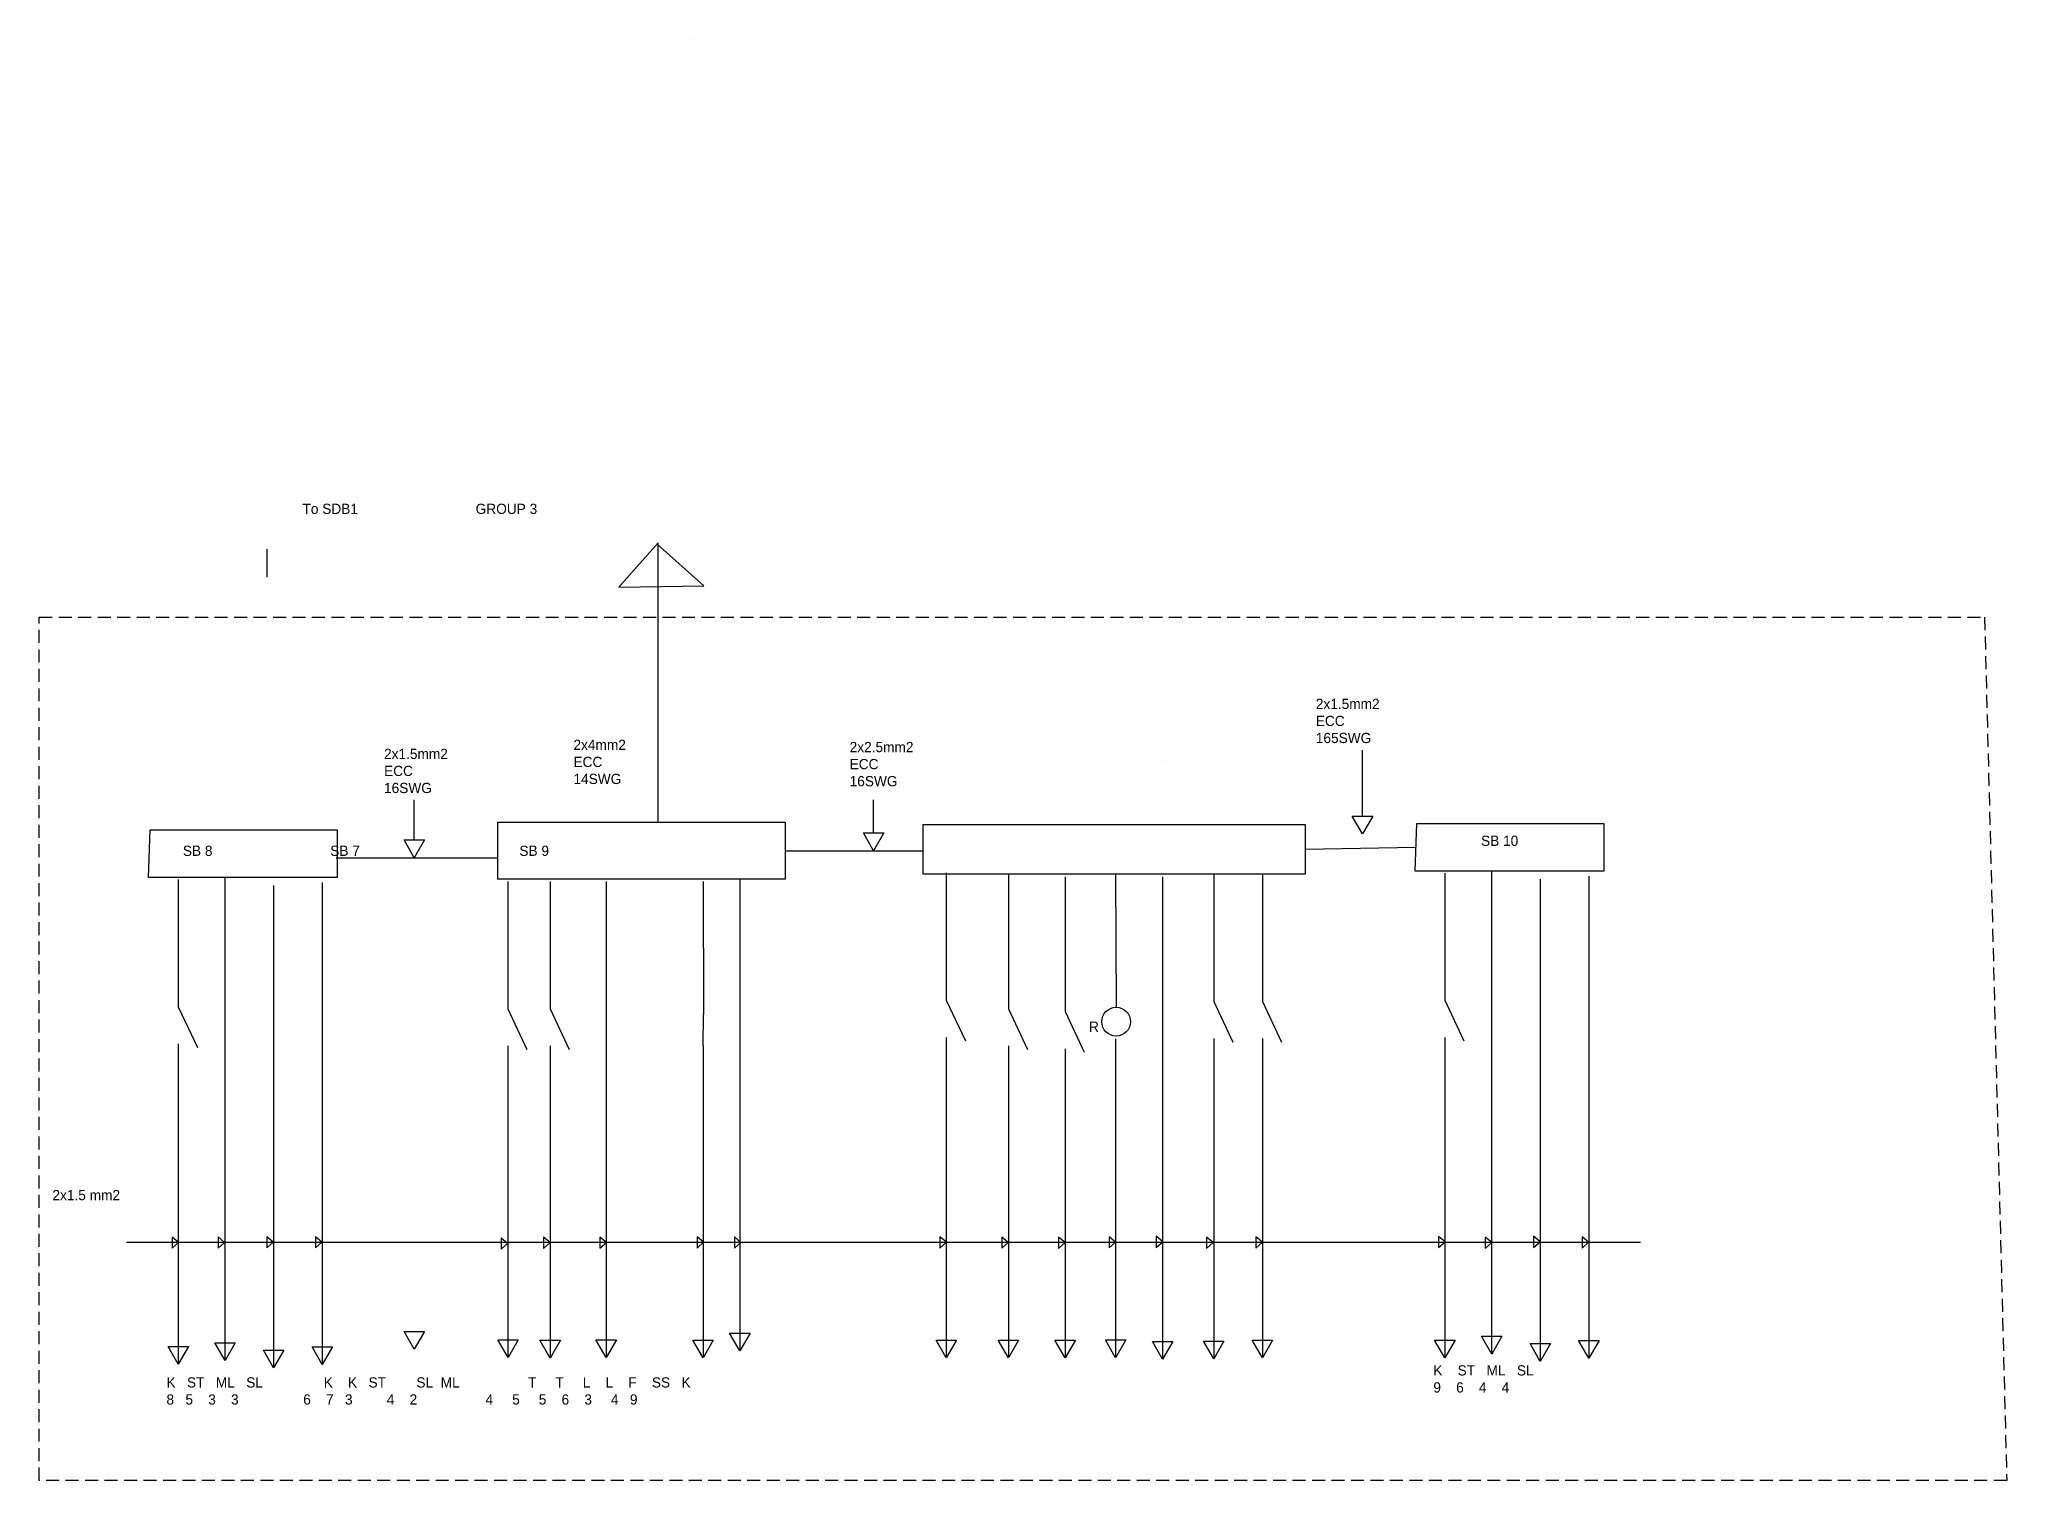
# Model space of a CAD drawing. Header units: inches. Extents: x 382 to 3589, y 252 to 2683.
# Drawn here: x 2948.2 to 3429.3, y 252.2 to 604.5 of the extents above; entities that cross this region are included whole.
import ezdxf

# ---------------------------------------------------------------- set-up
doc = ezdxf.new("R2010")
doc.units = ezdxf.units.IN
doc.linetypes.add('HIDDEN2', pattern=[4.7625, 3.175, -1.5875])

msp = doc.modelspace()

# ---------------------------------------------------------------- linework, layer by layer
for p, q in [((3107.47, 604.55), (3107.47, 604.55)), ((3099.55, 481.44), (3089.87, 470.64)), ((3110.73, 470.95), (3099.31, 481.17)), ((3099.55, 413.19), (3099.55, 481.44)), ((3003.81, 479.92), (3003.81, 473.11)), ((3089.87, 470.64), (3110.73, 470.95)), ((3271.76, 414.67), (3271.76, 430.8)), ((3222.67, 427.98), (3222.67, 427.98)), ((3039.89, 408.84), (3039.89, 418.67)), ((3152.22, 410.55), (3152.22, 418.62)), ((3269.26, 414.67), (3274.26, 414.67)), ((3271.76, 410.34), (3269.26, 414.67)), ((3274.26, 414.67), (3271.76, 410.34)), ((3149.72, 410.55), (3154.72, 410.55)), ((3152.22, 406.22), (3149.72, 410.55)), ((3154.72, 410.55), (3152.22, 406.22)), ((3020.79, 404.51), (3060.34, 404.51)), ((3037.39, 408.84), (3042.39, 408.84)), ((3039.89, 404.51), (3037.39, 408.84)), ((3042.39, 408.84), (3039.89, 404.51)), ((3130.62, 406.22), (3164.35, 406.22)), ((3257.75, 406.55), (3284.82, 407.06)), ((2993.58, 399.48), (2993.58, 281.65)), ((3169.99, 400.78), (3169.99, 369.67)), ((3185.17, 400.49), (3185.17, 367.57)), ((3199.05, 399.82), (3199.05, 366.9)), ((3211.39, 400.44), (3211.51, 367.94)), ((3222.84, 399.8), (3222.84, 281.96)), ((3235.4, 400.47), (3235.4, 369.37)), ((3247.28, 400.49), (3247.28, 369.39)), ((3291.92, 400.76), (3291.92, 369.65)), ((3303.32, 401.05), (3303.32, 283.22)), ((3327.08, 400.02), (3327.08, 282.19)), ((2982.18, 399.19), (2982.18, 368.08)), ((3005.46, 397.68), (3005.46, 279.84)), ((3017.35, 398.45), (3017.35, 280.62)), ((3062.79, 398.68), (3062.79, 367.57)), ((3073.11, 398.68), (3073.11, 367.57)), ((3086.81, 398.68), (3086.81, 358.48)), ((3110.51, 398.68), (3110.63, 366.18)), ((3119.49, 399.25), (3119.49, 284.04)), ((3315.2, 399.24), (3315.2, 281.41)), ((2982.18, 368.08), (2986.84, 358.14)), ((3062.79, 367.57), (3067.44, 357.63)), ((3073.11, 367.57), (3077.76, 357.63)), ((3110.51, 358.48), (3110.63, 366.18)), ((3169.99, 369.67), (3174.64, 359.73)), ((3185.17, 367.57), (3189.83, 357.63)), ((3199.05, 366.9), (3203.7, 356.96)), ((3235.4, 369.37), (3240.05, 359.43)), ((3247.28, 369.39), (3251.94, 359.45)), ((3291.92, 369.65), (3296.57, 359.71)), ((2982.18, 358.99), (2982.18, 311)), ((3062.79, 358.48), (3062.79, 310.49)), ((3073.11, 358.48), (3073.11, 310.49)), ((3086.81, 358.48), (3086.81, 310.49)), ((3110.51, 358.48), (3110.51, 310.49)), ((3169.99, 360.58), (3169.99, 312.59)), ((3185.17, 358.48), (3185.17, 310.49)), ((3199.05, 357.8), (3199.05, 309.81)), ((3211.39, 360.24), (3211.39, 312.25)), ((3235.4, 360.27), (3235.4, 312.28)), ((3247.28, 360.29), (3247.28, 312.3)), ((3291.92, 360.56), (3291.92, 312.57)), ((2969.48, 310.49), (3251.53, 310.49)), ((2982.23, 310.44), (2980.65, 311.78)), ((2980.65, 311.78), (2980.65, 309.03)), ((2980.65, 309.03), (2982.23, 310.44)), ((2982.18, 311), (2982.18, 280.72)), ((2993.5, 310.47), (2991.92, 311.81)), ((2991.92, 311.81), (2991.92, 309.06)), ((2991.92, 309.06), (2993.5, 310.47)), ((3005.39, 310.52), (3003.81, 311.85)), ((3003.81, 311.85), (3003.81, 309.11)), ((3003.81, 309.11), (3005.39, 310.52)), ((3017.28, 310.52), (3015.7, 311.85)), ((3015.7, 311.85), (3015.7, 309.11)), ((3015.7, 309.11), (3017.28, 310.52)), ((3062.67, 310.19), (3061.09, 311.53)), ((3061.09, 311.53), (3061.09, 308.78)), ((3061.09, 308.78), (3062.67, 310.19)), ((3062.79, 310.49), (3062.79, 282.3)), ((3073.1, 310.4), (3071.52, 311.73)), ((3071.52, 311.73), (3071.52, 308.99)), ((3071.52, 308.99), (3073.1, 310.4)), ((3073.11, 310.49), (3073.11, 282.25)), ((3086.87, 310.43), (3085.29, 311.77)), ((3085.29, 311.77), (3085.29, 309.02)), ((3085.29, 309.02), (3086.87, 310.43)), ((3086.81, 310.49), (3086.81, 282.34)), ((3110.62, 310.48), (3109.04, 311.82)), ((3109.04, 311.82), (3109.04, 309.07)), ((3109.04, 309.07), (3110.62, 310.48)), ((3110.51, 310.49), (3110.51, 282.29)), ((3119.74, 310.46), (3118.16, 311.79)), ((3118.16, 311.79), (3118.16, 309.05)), ((3118.16, 309.05), (3119.74, 310.46)), ((3170.01, 310.48), (3168.43, 311.82)), ((3168.43, 311.82), (3168.43, 309.07)), ((3168.43, 309.07), (3170.01, 310.48)), ((3169.99, 312.59), (3169.99, 282.3)), ((3185.13, 310.43), (3183.55, 311.77)), ((3183.55, 311.77), (3183.55, 309.02)), ((3183.55, 309.02), (3185.13, 310.43)), ((3185.17, 310.49), (3185.17, 282.3)), ((3199.04, 310.41), (3197.46, 311.75)), ((3197.46, 311.75), (3197.46, 309.01)), ((3197.46, 309.01), (3199.04, 310.41)), ((3199.05, 309.81), (3199.05, 282.3)), ((3211.38, 310.5), (3209.8, 311.84)), ((3209.8, 311.84), (3209.8, 309.1)), ((3209.8, 309.1), (3211.38, 310.5)), ((3211.39, 312.25), (3211.39, 282.3)), ((3222.9, 310.61), (3221.32, 311.95)), ((3221.32, 311.95), (3221.32, 309.2)), ((3221.32, 309.2), (3222.9, 310.61)), ((3235.23, 310.42), (3233.65, 311.75)), ((3233.65, 311.75), (3233.65, 309.01)), ((3233.65, 309.01), (3235.23, 310.42)), ((3235.4, 312.28), (3235.4, 282)), ((3247.29, 310.48), (3245.71, 311.82)), ((3245.71, 311.82), (3245.71, 309.07)), ((3245.71, 309.07), (3247.29, 310.48)), ((3247.28, 312.3), (3247.28, 285.63)), ((3251.53, 310.49), (3261.88, 310.49)), ((3261.88, 310.49), (3339.72, 310.49)), ((3291.94, 310.6), (3290.36, 311.94)), ((3290.36, 311.94), (3290.36, 309.19)), ((3290.36, 309.19), (3291.94, 310.6)), ((3291.92, 312.57), (3291.92, 282.28)), ((3303.36, 310.41), (3301.78, 311.75)), ((3301.78, 311.75), (3301.78, 309)), ((3301.78, 309), (3303.36, 310.41)), ((3315.18, 310.63), (3313.59, 311.97)), ((3313.59, 311.97), (3313.59, 309.22)), ((3313.59, 309.22), (3315.18, 310.63)), ((3327.07, 310.5), (3325.49, 311.84)), ((3325.49, 311.84), (3325.49, 309.09)), ((3325.49, 309.09), (3327.07, 310.5)), ((3037.38, 288.7), (3042.38, 288.7)), ((3039.88, 284.37), (3037.38, 288.7)), ((3042.38, 288.7), (3039.88, 284.37)), ((2979.67, 285.01), (2984.67, 285.01)), ((2982.17, 280.68), (2979.67, 285.01)), ((2984.67, 285.01), (2982.17, 280.68)), ((2991.11, 285.95), (2996.11, 285.95)), ((2993.61, 281.62), (2991.11, 285.95)), ((2996.11, 285.95), (2993.61, 281.62)), ((3002.99, 284.14), (3007.99, 284.14)), ((3005.49, 279.81), (3002.99, 284.14)), ((3007.99, 284.14), (3005.49, 279.81)), ((3014.88, 284.91), (3019.88, 284.91)), ((3017.38, 280.58), (3014.88, 284.91)), ((3019.88, 284.91), (3017.38, 280.58)), ((3060.31, 286.64), (3065.31, 286.64)), ((3062.81, 282.31), (3060.31, 286.64)), ((3065.31, 286.64), (3062.81, 282.31)), ((3070.61, 286.53), (3075.61, 286.53)), ((3073.11, 282.2), (3070.61, 286.53)), ((3075.61, 286.53), (3073.11, 282.2)), ((3084.3, 286.63), (3089.3, 286.63)), ((3086.8, 282.3), (3084.3, 286.63)), ((3089.3, 286.63), (3086.8, 282.3)), ((3108, 286.56), (3113, 286.56)), ((3110.5, 282.23), (3108, 286.56)), ((3113, 286.56), (3110.5, 282.23)), ((3116.99, 288.29), (3121.99, 288.29)), ((3119.49, 283.96), (3116.99, 288.29)), ((3121.99, 288.29), (3119.49, 283.96)), ((3167.48, 286.6), (3172.48, 286.6)), ((3169.98, 282.27), (3167.48, 286.6)), ((3172.48, 286.6), (3169.98, 282.27)), ((3182.68, 286.54), (3187.68, 286.54)), ((3185.18, 282.21), (3182.68, 286.54)), ((3187.68, 286.54), (3185.18, 282.21)), ((3196.55, 286.54), (3201.55, 286.54)), ((3199.05, 282.21), (3196.55, 286.54)), ((3201.55, 286.54), (3199.05, 282.21)), ((3208.9, 286.61), (3213.9, 286.61)), ((3211.4, 282.28), (3208.9, 286.61)), ((3213.9, 286.61), (3211.4, 282.28)), ((3220.38, 286.26), (3225.38, 286.26)), ((3222.88, 281.93), (3220.38, 286.26)), ((3225.38, 286.26), (3222.88, 281.93)), ((3232.89, 286.3), (3237.89, 286.3)), ((3235.39, 281.97), (3232.89, 286.3)), ((3237.89, 286.3), (3235.39, 281.97)), ((3244.79, 286.6), (3249.79, 286.6)), ((3247.29, 282.27), (3244.79, 286.6)), ((3247.28, 285.63), (3247.28, 282.3)), ((3249.79, 286.6), (3247.29, 282.27)), ((3289.41, 286.58), (3294.41, 286.58)), ((3291.91, 282.25), (3289.41, 286.58)), ((3294.41, 286.58), (3291.91, 282.25)), ((3300.85, 287.51), (3305.85, 287.51)), ((3303.35, 283.18), (3300.85, 287.51)), ((3305.85, 287.51), (3303.35, 283.18)), ((3312.73, 285.71), (3317.73, 285.71)), ((3315.23, 281.38), (3312.73, 285.71)), ((3317.73, 285.71), (3315.23, 281.38)), ((3324.61, 286.48), (3329.61, 286.48)), ((3327.11, 282.15), (3324.61, 286.48)), ((3329.61, 286.48), (3327.11, 282.15))]:
    msp.add_line(p, q)
at = {"linetype": 'HIDDEN2'}
msp.add_lwpolyline([(2948.19, 463.32), (3423.9, 463.32), (3429.29, 252.23), (2948.19, 252.23)], close=True, dxfattribs=at)
for points in [[(2975.28, 411.33), (3021.06, 411.33), (3021.06, 399.66), (2974.89, 399.66)], [(3060.34, 413.19), (3130.62, 413.19), (3130.62, 399.25), (3060.34, 399.25)], [(3164.35, 412.6), (3257.75, 412.6), (3257.75, 400.49), (3164.35, 400.49)], [(3285.02, 412.9), (3330.79, 412.9), (3330.79, 401.23), (3284.62, 401.23)]]:
    msp.add_lwpolyline(points, close=True)
msp.add_circle((3211.51, 364.42), 3.52)

# ---------------------------------------------------------------- texts
at = {"char_height": 2.5, "attachment_point": 1}
for s, insert, width in [('\\P \\P                                                 To SDB1                               GROUP 3', (2967.03, 499.37), 155.7154), (' 2x1.5mm2\\P ECC\\P 165SWG', (3259.42, 443.36), 24.0235), ('\\P\\P2x4mm2\\PECC\\P14SWG', (3078.81, 441.68), 29.9125), ('\\P\\P\\P\\pt2.5,5; 2x1.5mm2\\P\\ptz; ECC\\P 16SWG', (3031.56, 443.64), 31.2778), (' 2x2.5mm2\\P ECC\\P 16SWG', (3145.42, 432.8), 27.9915), ('        SB 10', (3293.32, 409.89), 31.9588), ('\\P\\P\\P\\P\\P         SB 8                               SB 7                                          SB 9', (2974.93, 428.28), 248.8227), ('\\P   R', (3202.1, 368.6), 18.2776), ('2x1.5 mm2 ^I', (2951.4, 323.28), 22.9248), ('K    ST   ML   SL\\P9    6    4    4', (3289.09, 280.43), 41.9789), ('\\P                                                                                       \\P                                                                                    \\P K   ST   ML   SL                K    K   ST        SL  ML                  T     T     L    L    F    SS   K\\P 8   5    3    3                 6    7   3         4    2                  4     5     5    6    3     4   9\\P                                           ', (2978.35, 289.99), 287.711)]:
    msp.add_mtext(s, dxfattribs=dict(at, insert=insert, width=width))

doc.saveas('drawing.dxf')
